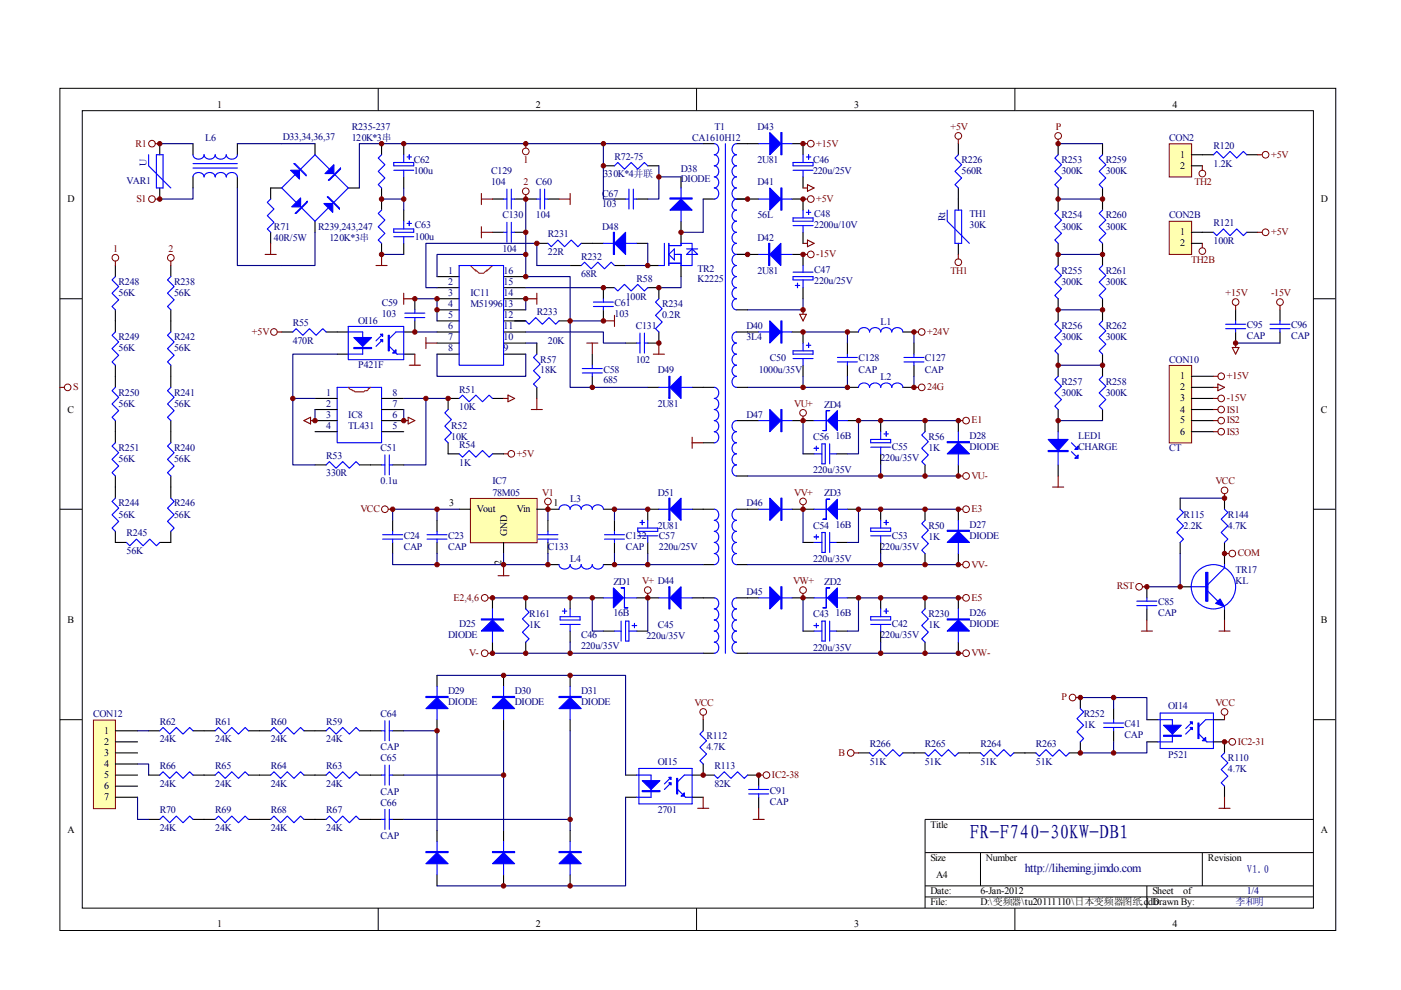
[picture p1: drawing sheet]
<svg xmlns="http://www.w3.org/2000/svg" width="297mm" height="210mm" viewBox="0 0 297 210" stroke-linecap="round" stroke-linejoin="round" font-family="sans-serif">
<defs><g id="words">
<text font-size="4.2" fill="#000080" x="205.6" y="177.8">FR-F740-30KW-DB1</text>
<text font-size="2.5" fill="#000080" x="217.3" y="184.8">http://liheming.jimdo.com</text>
<text font-size="2.3" fill="#000080" x="264.3" y="185.2">V1.0</text>
<g font-size="2.1">
<text x="46.1" y="22.9">1</text>
<text x="113.6" y="22.9">2</text>
<text x="181.1" y="22.9">3</text>
<text x="248.6" y="22.9">4</text>
<text x="250.2" y="33.5">1</text>
<text x="250.2" y="35.7">2</text>
<text x="14.3" y="42.8">D</text>
<text x="280.1" y="42.8">D</text>
<text x="250.2" y="49.9">1</text>
<text x="250.2" y="52.2">2</text>
<text x="250.2" y="80.4">1</text>
<text x="250.2" y="82.7">2</text>
<text x="14.3" y="87.5">C</text>
<text x="250.2" y="85.1">3</text>
<text x="250.2" y="87.5">4</text>
<text x="250.2" y="89.8">5</text>
<text x="280.1" y="87.5">C</text>
<text x="250.2" y="92.1">6</text>
<text x="95.2" y="107.4">3</text>
<text x="117.3" y="107.4">1</text>
<text x="101.1" y="108.6">Vout</text>
<text x="107.5" y="113.6" transform="rotate(-90 107.5 113.6)">GND</text>
<text x="109.6" y="108.6">Vin</text>
<text x="106.3" y="119.7" transform="rotate(-90 106.3 119.7)">2</text>
<text x="14.3" y="132.1">B</text>
<text x="280.1" y="132.1">B</text>
<text x="22.1" y="155.5">1</text>
<text x="22.1" y="157.9">2</text>
<text x="22.1" y="160.3">3</text>
<text x="22.1" y="162.6">4</text>
<text x="22.1" y="164.9">5</text>
<text x="22.1" y="167.3">6</text>
<text x="22.1" y="169.6">7</text>
<text x="14.3" y="176.7">A</text>
<text x="197.3" y="175.5">Title</text>
<text x="280.1" y="176.7">A</text>
<text x="197.3" y="182.6">Size</text>
<text x="209" y="182.6">Number</text>
<text x="256.1" y="182.6">Revision</text>
<text x="197.3" y="189.6">Date:</text>
<text x="197.3" y="192">File:</text>
<text x="198.5" y="186.1">A4</text>
<text x="207.9" y="189.6">6-Jan-2012</text>
<text x="207.9" y="192">D:\变频器\tu20111110\日本变频器图纸.ddb</text>
<text x="244.3" y="189.6">Sheet</text>
<text x="244.3" y="192">Drawn By:</text>
<text x="250.9" y="189.6">of</text>
<text x="46.1" y="196.6">1</text>
<text x="113.6" y="196.6">2</text>
<text x="181.1" y="196.6">3</text>
<text x="248.6" y="196.6">4</text>
</g>
<g font-size="2.1" fill="#000080">
<text x="43.5" y="29.9">L6</text>
<text x="59.9" y="29.6">D33,34,36,37</text>
<text x="74.6" y="27.5">R235-237</text>
<text x="74.6" y="29.9">120K*3串</text>
<text x="146.7" y="29.9">CA1610H12</text>
<text x="151.5" y="27.5">T1</text>
<text x="160.6" y="27.5">D43</text>
<text x="247.9" y="29.9">CON2</text>
<text x="31.1" y="35.2" transform="rotate(-90 31.1 35.2)">U</text>
<text x="87.7" y="34.6">C62</text>
<text x="130.3" y="33.9">R72-75</text>
<text x="160.6" y="34.6">2U81</text>
<text x="172.4" y="34.6">C46</text>
<text x="203.9" y="34.6">R226</text>
<text x="225" y="34.6">R253</text>
<text x="234.4" y="34.6">R259</text>
<text x="257.3" y="31.5">R120</text>
<text x="257.3" y="35.3">1.2K</text>
<text x="26.8" y="39">VAR1</text>
<text x="87.7" y="36.9">100u</text>
<text x="104.1" y="36.9">C129</text>
<text x="104.1" y="39.3">104</text>
<text x="113.6" y="39.3">C60</text>
<text x="127.7" y="41.7">C67</text>
<text x="127.9" y="37.4">330K*4并联</text>
<text x="144.4" y="36.5">D38</text>
<text x="144.4" y="38.6">DIODE</text>
<text x="160.6" y="39.3">D41</text>
<text x="172.4" y="36.9">220u/25V</text>
<text x="203.9" y="36.9">560R</text>
<text x="225" y="36.9">300K</text>
<text x="234.4" y="36.9">300K</text>
<text x="106.5" y="46.3">C130</text>
<text x="113.6" y="46.3">104</text>
<text x="127.7" y="44">103</text>
<text x="160.6" y="46.3">56L</text>
<text x="172.6" y="46.1">C48</text>
<text x="200.4" y="46.9" transform="rotate(-90 200.4 46.9)">Rt</text>
<text x="205.6" y="46.1">TH1</text>
<text x="225" y="46.3">R254</text>
<text x="234.4" y="46.3">R260</text>
<text x="247.9" y="46.3">CON2B</text>
<text x="58.1" y="48.7">R71</text>
<text x="58.1" y="51.1">40R/5W</text>
<text x="67.5" y="48.7">R239,243,247</text>
<text x="69.8" y="51.1">120K*3串</text>
<text x="88" y="48.4">C63</text>
<text x="88" y="50.8">100u</text>
<text x="106.5" y="53.4">104</text>
<text x="116.2" y="50.3">R231</text>
<text x="127.7" y="48.7">D48</text>
<text x="160.6" y="51.1">D42</text>
<text x="172.6" y="48.4">2200u/10V</text>
<text x="205.6" y="48.4">30K</text>
<text x="225" y="48.7">300K</text>
<text x="234.4" y="48.7">300K</text>
<text x="257.3" y="48">R121</text>
<text x="257.3" y="51.7">100R</text>
<text x="95" y="58.1">1</text>
<text x="106.8" y="58.1">16</text>
<text x="116.2" y="54.1">22R</text>
<text x="123.2" y="55">R232</text>
<text x="123.2" y="58.8">68R</text>
<text x="135" y="59.7">R58</text>
<text x="147.9" y="57.6">TR2</text>
<text x="147.9" y="59.7">K2225</text>
<text x="160.6" y="58.1">2U81</text>
<text x="172.6" y="57.8">C47</text>
<text x="225" y="58.1">R255</text>
<text x="234.4" y="58.1">R261</text>
<text x="25.1" y="60.5">R248</text>
<text x="25.1" y="62.8">56K</text>
<text x="36.9" y="60.5">R238</text>
<text x="36.9" y="62.8">56K</text>
<text x="80.9" y="64.9">C59</text>
<text x="95" y="60.5">2</text>
<text x="95" y="62.8">3</text>
<text x="95" y="65.1">4</text>
<text x="99.7" y="62.8">IC11</text>
<text x="99.7" y="65.1">M51996</text>
<text x="106.8" y="65.1">13</text>
<text x="106.8" y="62.8">14</text>
<text x="106.8" y="60.5">15</text>
<text x="130.3" y="64.9">C61</text>
<text x="132.7" y="63.5">100R</text>
<text x="140.4" y="65.1">R234</text>
<text x="172.6" y="60.2">220u/25V</text>
<text x="225" y="60.5">300K</text>
<text x="234.4" y="60.5">300K</text>
<text x="62.1" y="69.1">R55</text>
<text x="75.9" y="68.7">OI16</text>
<text x="80.9" y="67.2">103</text>
<text x="95" y="67.5">5</text>
<text x="95" y="69.8">6</text>
<text x="106.8" y="69.8">11</text>
<text x="106.8" y="67.5">12</text>
<text x="113.8" y="66.7">R233</text>
<text x="130.3" y="67.2">103</text>
<text x="134.8" y="69.8">C131</text>
<text x="140.4" y="67.5">0.2R</text>
<text x="158.2" y="69.8">D40</text>
<text x="186.7" y="68.8">L1</text>
<text x="225" y="69.8">R256</text>
<text x="234.4" y="69.8">R262</text>
<text x="264.3" y="69.6">C95</text>
<text x="264.3" y="71.9">CAP</text>
<text x="273.7" y="69.6">C96</text>
<text x="273.7" y="71.9">CAP</text>
<text x="25.1" y="72.2">R249</text>
<text x="25.1" y="74.5">56K</text>
<text x="36.9" y="72.2">R242</text>
<text x="36.9" y="74.5">56K</text>
<text x="62.1" y="72.9">470R</text>
<text x="95" y="72.2">7</text>
<text x="95" y="74.5">8</text>
<text x="106.8" y="74.5">9</text>
<text x="106.8" y="72.2">10</text>
<text x="114.6" y="76.9">R57</text>
<text x="116.2" y="72.9">20K</text>
<text x="134.8" y="76.9">102</text>
<text x="158.2" y="72.2">3L4</text>
<text x="163.2" y="76.6">C50</text>
<text x="182" y="76.6">C128</text>
<text x="196.1" y="76.6">C127</text>
<text x="225" y="72.2">300K</text>
<text x="234.4" y="72.2">300K</text>
<text x="247.9" y="76.9">CON10</text>
<text x="25.1" y="83.9">R250</text>
<text x="36.9" y="83.9">R241</text>
<text x="69.2" y="83.9">1</text>
<text x="75.9" y="78.1">P421F</text>
<text x="83.2" y="83.9">8</text>
<text x="97.4" y="83.2">R51</text>
<text x="114.6" y="79.2">18K</text>
<text x="127.9" y="79">C58</text>
<text x="127.9" y="81.3">685</text>
<text x="139.4" y="79.2">D49</text>
<text x="160.9" y="79">1000u/35V</text>
<text x="182" y="79">CAP</text>
<text x="186.7" y="80.6">L2</text>
<text x="196.1" y="79">CAP</text>
<text x="225" y="81.5">R257</text>
<text x="225" y="83.9">300K</text>
<text x="234.4" y="81.5">R258</text>
<text x="234.4" y="83.9">300K</text>
<text x="25.1" y="86.3">56K</text>
<text x="36.9" y="86.3">56K</text>
<text x="69.2" y="86.3">2</text>
<text x="69.2" y="88.6">3</text>
<text x="73.8" y="88.6">IC8</text>
<text x="83.2" y="88.6">6</text>
<text x="83.2" y="86.3">7</text>
<text x="97.4" y="87">10K</text>
<text x="139.4" y="86.3">2U81</text>
<text x="158.2" y="88.6">D47</text>
<text x="174.8" y="86.5">ZD4</text>
<text x="25.1" y="95.7">R251</text>
<text x="36.9" y="95.7">R240</text>
<text x="69.2" y="90.9">4</text>
<text x="73.8" y="90.9">TL431</text>
<text x="80.7" y="95.7">C51</text>
<text x="83.2" y="90.9">5</text>
<text x="95.7" y="90.9">R52</text>
<text x="95.7" y="93.3">10K</text>
<text x="97.4" y="94.9">R54</text>
<text x="172.4" y="93.3">C56</text>
<text x="177.1" y="93.1">16B</text>
<text x="189.1" y="95.4">C55</text>
<text x="196.8" y="93.3">R56</text>
<text x="196.8" y="95.7">1K</text>
<text x="205.6" y="93.1">D28</text>
<text x="205.6" y="95.4">DIODE</text>
<text x="228.6" y="93.1">LED1</text>
<text x="228.6" y="95.4">CHARGE</text>
<text x="247.9" y="95.7">CT</text>
<text x="25.1" y="98">56K</text>
<text x="36.9" y="98">56K</text>
<text x="69.2" y="97.3">R53</text>
<text x="69.2" y="101">330R</text>
<text x="97.4" y="98.7">1K</text>
<text x="172.4" y="100.3">220u/35V</text>
<text x="186.7" y="97.8">220u/35V</text>
<text x="25.1" y="107.4">R244</text>
<text x="36.9" y="107.4">R246</text>
<text x="80.7" y="102.7">0.1u</text>
<text x="104.4" y="102.7">IC7</text>
<text x="104.4" y="105.1">78M05</text>
<text x="120.9" y="106.4">L3</text>
<text x="139.4" y="105.1">D51</text>
<text x="158.2" y="107.4">D46</text>
<text x="174.8" y="105.3">ZD3</text>
<text x="25.1" y="109.7">56K</text>
<text x="26.8" y="113.7">R245</text>
<text x="36.9" y="109.7">56K</text>
<text x="139.4" y="112.1">2U81</text>
<text x="172.4" y="112.1">C54</text>
<text x="177.1" y="111.9">16B</text>
<text x="196.8" y="112.1">R50</text>
<text x="205.6" y="111.9">D27</text>
<text x="251" y="109.7">R115</text>
<text x="251" y="112.1">2.2K</text>
<text x="260.3" y="109.7">R144</text>
<text x="260.3" y="112.1">4.7K</text>
<text x="26.8" y="117.5">56K</text>
<text x="85.6" y="114.2">C24</text>
<text x="85.6" y="116.6">CAP</text>
<text x="95" y="114.2">C23</text>
<text x="95" y="116.6">CAP</text>
<text x="116.2" y="116.6">C133</text>
<text x="120.9" y="119.1">L4</text>
<text x="132.7" y="114.2">C132</text>
<text x="132.7" y="116.6">CAP</text>
<text x="139.7" y="114.2">C57</text>
<text x="139.7" y="116.6">220u/25V</text>
<text x="172.4" y="119.1">220u/35V</text>
<text x="186.7" y="116.6">220u/35V</text>
<text x="189.1" y="114.2">C53</text>
<text x="196.8" y="114.5">1K</text>
<text x="205.6" y="114.2">DIODE</text>
<text x="130" y="124.1">ZD1</text>
<text x="174.8" y="124.1">ZD2</text>
<text x="262" y="121.5">TR17</text>
<text x="262" y="123.9">KL</text>
<text x="112.2" y="130.9">R161</text>
<text x="130" y="130.7">16B</text>
<text x="158.2" y="126.2">D45</text>
<text x="172.4" y="130.9">C43</text>
<text x="177.1" y="130.7">16B</text>
<text x="196.8" y="130.9">R230</text>
<text x="205.6" y="130.7">D26</text>
<text x="245.5" y="128.3">C85</text>
<text x="245.5" y="130.7">CAP</text>
<text x="95" y="135.3">DIODE</text>
<text x="97.4" y="133">D25</text>
<text x="112.2" y="133.2">1K</text>
<text x="123.2" y="135.3">C46</text>
<text x="123.2" y="137.7">220u/35V</text>
<text x="137.1" y="135.6">220u/35V</text>
<text x="139.4" y="133.2">C45</text>
<text x="172.4" y="137.9">220u/35V</text>
<text x="186.7" y="135.3">220u/35V</text>
<text x="189.1" y="133">C42</text>
<text x="196.8" y="133.2">1K</text>
<text x="205.6" y="133">DIODE</text>
<text x="95" y="147.1">D29</text>
<text x="95" y="149.5">DIODE</text>
<text x="109.1" y="147.1">D30</text>
<text x="109.1" y="149.5">DIODE</text>
<text x="123.2" y="147.1">D31</text>
<text x="123.2" y="149.5">DIODE</text>
<text x="19.7" y="152">CON12</text>
<text x="33.9" y="153.7">R62</text>
<text x="45.6" y="153.7">R61</text>
<text x="57.4" y="153.7">R60</text>
<text x="69.2" y="153.7">R59</text>
<text x="80.7" y="152">C64</text>
<text x="229.8" y="152">R252</text>
<text x="229.8" y="154.4">1K</text>
<text x="238.4" y="154.1">C41</text>
<text x="247.6" y="150.4">OI14</text>
<text x="33.9" y="157.4">24K</text>
<text x="45.6" y="157.4">24K</text>
<text x="57.4" y="157.4">24K</text>
<text x="69.2" y="157.4">24K</text>
<text x="80.7" y="159.1">CAP</text>
<text x="80.7" y="161.4">C65</text>
<text x="149.8" y="156.7">R112</text>
<text x="149.8" y="159.1">4.7K</text>
<text x="184.4" y="158.3">R266</text>
<text x="196.1" y="158.3">R265</text>
<text x="207.9" y="158.3">R264</text>
<text x="219.6" y="158.3">R263</text>
<text x="238.4" y="156.5">CAP</text>
<text x="247.6" y="160.7">P521</text>
<text x="260.3" y="161.4">R110</text>
<text x="33.9" y="163.1">R66</text>
<text x="33.9" y="166.8">24K</text>
<text x="45.6" y="163.1">R65</text>
<text x="45.6" y="166.8">24K</text>
<text x="57.4" y="163.1">R64</text>
<text x="57.4" y="166.8">24K</text>
<text x="69.2" y="163.1">R63</text>
<text x="69.2" y="166.8">24K</text>
<text x="139.4" y="162.2">OI15</text>
<text x="151.5" y="163.1">R113</text>
<text x="151.5" y="166.8">82K</text>
<text x="184.4" y="162.2">51K</text>
<text x="196.1" y="162.2">51K</text>
<text x="207.9" y="162.2">51K</text>
<text x="219.6" y="162.2">51K</text>
<text x="260.3" y="163.8">4.7K</text>
<text x="33.9" y="172.5">R70</text>
<text x="45.6" y="172.5">R69</text>
<text x="57.4" y="172.5">R68</text>
<text x="69.2" y="172.5">R67</text>
<text x="80.7" y="168.5">CAP</text>
<text x="80.7" y="170.8">C66</text>
<text x="139.4" y="172.5">2701</text>
<text x="163.2" y="168.2">C91</text>
<text x="163.2" y="170.6">CAP</text>
<text x="33.9" y="176.2">24K</text>
<text x="45.6" y="176.2">24K</text>
<text x="57.4" y="176.2">24K</text>
<text x="69.2" y="176.2">24K</text>
<text x="80.7" y="177.9">CAP</text>
<text x="262" y="192">李和明</text>
<text x="264.3" y="189.6">1/4</text>
</g>
<g font-size="2.1" fill="#800000">
<text x="201.5" y="27.5">+5V</text>
<text x="223.9" y="27.5">P</text>
<text x="28.7" y="31.1">R1</text>
<text x="111" y="34.6">1</text>
<text x="173.1" y="31.1">+15V</text>
<text x="269.5" y="33.5">+5V</text>
<text x="111" y="39.3">2</text>
<text x="253.2" y="39.3">TH2</text>
<text x="29" y="42.8">S1</text>
<text x="173.1" y="42.8">+5V</text>
<text x="24" y="53.4">1</text>
<text x="35.7" y="53.4">2</text>
<text x="269.5" y="49.9">+5V</text>
<text x="173.1" y="54.5">-15V</text>
<text x="201.5" y="58.1">TH1</text>
<text x="252.6" y="55.7">TH2B</text>
<text x="259.8" y="62.8">+15V</text>
<text x="269.5" y="62.8">-15V</text>
<text x="53.4" y="71">+5V</text>
<text x="196.6" y="71">+24V</text>
<text x="15.5" y="82.7">S</text>
<text x="196.6" y="82.7">24G</text>
<text x="260.1" y="80.4">+15V</text>
<text x="168.4" y="86.3">VU+</text>
<text x="206" y="89.8">E1</text>
<text x="260.1" y="87.5">IS1</text>
<text x="260.1" y="89.8">IS2</text>
<text x="260.1" y="85.1">-15V</text>
<text x="260.1" y="92.1">IS3</text>
<text x="109.6" y="96.9">+5V</text>
<text x="206" y="101.5">VU-</text>
<text x="115" y="105.1">V1</text>
<text x="168.4" y="105.1">VV+</text>
<text x="257.7" y="102.7">VCC</text>
<text x="76.5" y="108.6">VCC</text>
<text x="206" y="108.6">E3</text>
<text x="262.5" y="118">COM</text>
<text x="136.1" y="123.9">V+ D44</text>
<text x="168.1" y="123.9">VW+</text>
<text x="206" y="120.3">VV-</text>
<text x="236.8" y="125">RST</text>
<text x="96.2" y="127.4">E2,4,6</text>
<text x="206" y="127.4">E5</text>
<text x="99.5" y="139.1">V-</text>
<text x="206" y="139.1">VW-</text>
<text x="147.2" y="149.7">VCC</text>
<text x="225" y="148.5">P</text>
<text x="257.7" y="149.7">VCC</text>
<text x="177.8" y="160.3">B</text>
<text x="262.5" y="157.9">IC2-31</text>
<text x="163.7" y="164.9">IC2-38</text>
</g>
</g></defs>
<g fill="none" stroke="#000" stroke-width=".21">
<path d="M12.7 18.7h270.5v178.6h-270.5zM80.2 18.7v4.7M147.7 18.7v4.7M215.2 18.7v4.7M17.4 23.5h261.1v169h-261.1zM12.7 63.3h4.7M278.4 63.3h4.7M12.7 108h4.7M278.4 108h4.7M12.7 152.6h4.7M278.4 152.6h4.7M278.4 173.7h-82.3v18.8"/>
<path d="M80.2 192.5v4.7M147.7 192.5v4.7M196.1 180.8h82.3M196.1 187.8h82.3M196.1 190.2h82.3M207.9 180.8v7M215.2 192.5v4.7M243.2 187.8v4.7M254.9 180.8v7"/>
</g>
<g fill="none" stroke="#000" stroke-width=".23">
<path d="M59.7 39.9h-2.3v2.3M66.8 30.5v2.3M73.8 39.9h2.4M80.9 30.5v2.3M80.9 39.9v4.7M85.6 30.5v2.3M85.6 37.5v2.4M127.9 35.2h2.4M137.3 35.2h2.4M144.4 37.5v2.4M158.5 30.5h2.4M167.9 30.5h2.4v2.3"/>
<path d="M170.3 37.5v2.4M57.4 49.3v2.3M66.8 46.9v2.4M80.9 51.6v2.3M85.6 44.6v2.3M85.6 51.6v2.3M92.7 58.6h4.7M104.4 42.2h2.4M104.4 49.3h2.4M106.8 58.6h4.7M109.1 42.2h4.7M109.1 49.3h2.4"/>
<path d="M116.2 42.2h2.3M120.9 56.3h2.3M130.3 56.3h2.3M130.3 42.2h2.3M135 42.2h2.3M137.3 56.3h2.4M144.4 46.9v4.7M144.4 56.3v2.3M158.5 42.2h2.4M158.5 53.9h2.4M167.9 42.2h2.4v2.4M167.9 53.9h2.4v2.4"/>
<path d="M170.3 49.3v2.3M59.7 70.4h2.4M69.1 70.4h4.7M71.5 75.1h2.3M85.6 75.1h2.4M88 68v2.4h-2.4M88 63.3v2.4M92.7 61h4.7M92.7 63.3h4.7M92.7 65.7h4.7M92.7 68h4.7M92.7 70.4h4.7"/>
<path d="M92.7 72.7h4.7M92.7 75.1h4.7M106.8 61h4.7M106.8 63.3h4.7M106.8 65.7h4.7M106.8 68h4.7M106.8 70.4h4.7M106.8 72.7h4.7M106.8 75.1h4.7M113.8 72.7v2.4M118.5 68h2.4M125.6 75.1v2.3"/>
<path d="M125.6 79.8v2.3M127.9 65.7v2.3M130.3 61h-2.4v2.3M132.6 72.7h2.4M137.3 61h2.4v2.3M139.7 70.4v2.3h-2.4M158.5 70.4h2.4M167.9 70.4h2.4v2.3M170.3 61v2.3M170.3 77.4v2.4M66.8 84.5h4.7M66.8 86.8h4.7"/>
<path d="M66.8 89.2h4.7M66.8 91.5h4.7M66.8 98.6h2.3M76.2 98.6h4.7M80.9 84.5h4.7M80.9 86.8h4.7M80.9 89.2h4.7M80.9 91.5h4.7M83.2 98.6h2.4M95 93.9v2.3M97.4 84.5h-2.4v2.3M104.4 84.5h2.4"/>
<path d="M113.8 82.1v2.4M137.3 82.1h2.4M146.7 82.1h2.4M158.5 89.2h2.4M167.9 89.2h2.4M137.3 108h2.4M146.7 108h4.7M149.1 119.7h2.3"/>
</g>
<path d="M99.7 56.3l1 .9h.2a1.16 1.16 0 0 0 1.9 .5l.4-.2v-.3h.3l.9-.9M73.8 82.1a2.74 2.74 0 0 0 2.4 1h.9l.3-.3h.4l.3-.4h.2l.2-.3" fill="none" stroke="#f00" stroke-width=".23"/>
<g fill="none" stroke="#00f" stroke-width=".23">
<path d="M62.3 34.7h.3l2.3 2.3v.3zM62.6 37l-2.9 2.9 3.1 3M63.7 35.9l3.1-3.1 3 3.1M71 37l2.8 2.9-3 3M72.2 35.6v.3l-2.4 2.3h-.2zM80.9 32.8l-.7 .7 1.4 1.4-1.4 1.4 1.4 1.4-1.4 1.5 .7 .7M83.5 34.5h4.2v.7h-4.2zM83.5 36.1h4.2M85.6 32.8v1.7M85.6 36.1v1.4M86.3 33.3h.9M86.8 32.8v.9"/>
<path d="M130.3 35.2l.7-.7 1.4 1.4 1.4-1.4 1.4 1.4 1.4-1.4 .7 .7M144.4 39.9v7M160.9 30.5h7M168.1 36.1h4.3M168.1 34.5h4.3v.7h-4.3zM170.3 32.8v1.7M170.3 36.1v1.4M171 33.3h.9M171.4 32.8v.9M57.4 42.2l-.7 .7 1.4 1.4-1.4 1.4 1.4 1.4-1.4 1.4 .7 .8M62.6 45.3l2.5-2.6v.2l-2.3 2.4zM64 44.1l2.8 2.8 2.8-2.8"/>
<path d="M69.4 41.7h.2l2.4 2.4v.2zM80.9 44.6l-.7 .7 1.4 1.4-1.4 1.4 1.4 1.4-1.4 1.4 .7 .7M83.5 48.5h4.2v.8h-4.2zM83.5 50.2h4.2M85.6 46.9v1.6M85.6 50.2v1.4M86.3 47.4h.9M86.8 46.9v.9M97.4 56.3h9.4v21.1h-9.4zM106.8 42.2h.7M106.8 49.3h.7M107.5 40.1v4.2"/>
<path d="M107.5 47.1v4.3M108.4 42.2h.7M108.4 49.3h.7M108.4 40.1v4.2M108.4 47.1v4.3M113.8 42.2h.7M114.5 40.1v4.2M115.5 42.2h.7M115.5 40.1v4.2M123.2 56.3l.7-.7 1.4 1.4 1.5-1.4 1.4 1.4 1.4-1.4 .7 .7M132.6 42.2h.7M133.3 40.1v4.2"/>
<path d="M134.3 42.2h.7M134.3 40.1v4.2M140.9 51.6v4.7h-1.2M141.8 52.1h2.6v-.5h2.3v4.7h-2.3v-2.4h-1.4M141.8 51.6v4.7M141.8 55.8h2.6M143 52.8v2.3l-1.2-1.2zM145.6 52.8h2.3M146.7 52.8l1.2 1.1h-2.3zM160.9 53.9h7M160.9 42.2h7M168.1 46.2h4.3v.7h-4.3z"/>
<path d="M168.1 58.6h4.3v.7h-4.3zM168.1 47.8h4.3M168.1 57.7h4.3M170.3 44.6v1.6M170.3 47.8v1.5M170.3 56.3v1.4M170.3 59.3v1.7M171 45h.9M171.4 44.6v.9M62.1 70.4l.7-.7 1.4 1.4 1.4-1.4 1.4 1.4 1.4-1.4 .7 .7M73.8 69.2h11.8v7.1h-11.8zM73.8 70.4h3.1v4.7h-3.1"/>
<path d="M81.1 72l-1.4 1.4M81.1 70.9l-1.4 1.4M82.5 73.4l1.7 1.7h1.4M85.6 70.4h-1.6l-1.5 1.4M85.8 67.3h4.3M85.8 66.4h4.3M88 65.7v.7M88 67.3v.7M111.5 68l.7 .7 1.4-1.4 1.4 1.4 1.4-1.4 1.4 1.4 .7-.7M113.8 75.1l-.7 .7 1.4 1.4-1.4 1.4 1.4 1.4-1.4 1.4 .7 .7M123.5 78.1h4.2M123.5 79.1h4.2"/>
<path d="M125.6 77.4v.7M125.6 79.1v.7M125.8 65h4.2M125.8 64h4.2M127.9 63.3v.7M127.9 65v.7M130.3 61l.7 .7 1.4-1.4 1.4 1.4 1.4-1.4 1.4 1.4 .7-.7M135 72.7h.7M135.7 70.6v4.3M136.6 72.7h.7M136.6 70.6v4.3M139.7 63.3l-.7 .7 1.4 1.5-1.4 1.4 1.4 1.4-1.4 1.4 .7 .7"/>
<path d="M160.9 70.4h7M168.1 74.4h4.3v.7h-4.3zM168.1 76h4.3M168.6 60.5h1M169.1 60.1v.9M170.3 72.7v1.7M170.3 76v1.4M171 73.2h.9M171.4 72.7v1M69.1 98.6l.7-.7 1.5 1.4 1.4-1.4 1.4 1.4 1.4-1.4 .7 .7M71.5 82.1h9.4v11.8h-9.4zM80.9 98.6h.7"/>
<path d="M81.6 96.5v4.2M82.5 98.6h.7M82.5 96.5v4.2M95 86.8l-.7 .7 1.4 1.4-1.4 1.5 1.4 1.4-1.4 1.4 .7 .7M97.4 84.5l.7-.7 1.4 1.4 1.4-1.4 1.4 1.4 1.4-1.4 .7 .7M139.7 82.1h7M160.9 89.2h7M139.7 108h7M151.4 108a1.21 1.21 0 0 1 1 1.1 1.21 1.21 0 0 1-1 1.2 1.2 1.2 0 0 1 1 1.2 1.2 1.2 0 0 1-1 1.2 1.2 1.2 0 0 1 1 1.1 1.2 1.2 0 0 1-1 1.2 1.2 1.2 0 0 1 1 1.2 1.2 1.2 0 0 1-1 1.2 1.2 1.2 0 0 1 1 1.1 1.2 1.2 0 0 1-1 1.2"/>
</g>
<g fill="none" stroke="#000080" stroke-width=".23">
<path d="M59.7 30.5h7.1M85.6 39.9v4.7M127.9 30.5v11.7h2.4M139.7 35.2v7h-2.4M139.7 37.5h4.7M149.1 30.5h-72.9v9.4M66.8 49.3v7h-7.1M80.9 42.2h4.7M80.9 53.9h4.7M92.7 58.6v-4.7h18.8v4.7h9.4v23.5h16.4M111.5 42.2v11.7M144.4 49.3h4.7"/>
<path d="M71.5 75.1h-9.4v9.4h4.7M88 63.3h4.7v4.7M88 70.4h4.7M92.7 75.1v4.7h18.8v-4.7M111.5 70.4h16.4v2.3h4.7M111.5 63.3v2.4M111.5 61h16.4M111.5 72.7h2.3M120.9 68h7M170.3 63.3v2.4h-11.8M62.1 84.5v14.1h4.7M85.6 84.5h4.7v14.1h-4.7"/>
<path d="M90.3 84.5h4.7"/>
</g>
<g fill="#00f" stroke="#00f" stroke-width=".23">
<path d="M75 71.6h3.8l-1.9 1.8z"/>
<path d="M80.7 70.9h.4v.4z"/>
<path d="M80.7 72h.4v.5z"/>
<path d="M84 74.1v.8h-.8z"/>
<path d="M142 44.6l2.4-2.4 2.3 2.4z"/>
<path d="M61.6 36.1h1.9v1.9z"/>
<path d="M68.9 36.8l1.9-1.9v1.9z"/>
<path d="M68.7 43.1h1.8v1.9z"/>
<path d="M61.8 43.9l1.9-1.9v1.9z"/>
<path d="M142 82.1l2.4-2.3v4.7z"/>
<path d="M163.2 28.1l2.4 2.4-2.4 2.3z"/>
<path d="M163.2 39.9l2.4 2.3-2.4 2.4z"/>
<path d="M163.2 53.9l2.4-2.3v4.7z"/>
<path d="M163.2 68l2.4 2.4-2.4 2.3z"/>
<path d="M163.2 86.8l2.4 2.4-2.4 2.3z"/>
<path d="M142 108l2.4-2.4v4.7z"/>
<path d="M75 73.7h3.8v.2h-3.8z" fill-rule="evenodd"/>
<path d="M82.3 71.1h.2v3.3h-.2z" fill-rule="evenodd"/>
<path d="M142 42h4.7v.2h-4.7z" fill-rule="evenodd"/>
<path d="M141.8 79.8h.2v4.7h-.2z" fill-rule="evenodd"/>
<path d="M165.6 28.1h.2v4.7h-.2z" fill-rule="evenodd"/>
<path d="M165.6 39.9h.2v4.7h-.2z" fill-rule="evenodd"/>
<path d="M163 51.6h.2v4.7h-.2z" fill-rule="evenodd"/>
<path d="M165.6 68h.2v4.7h-.2z" fill-rule="evenodd"/>
<path d="M165.6 86.8h.2v4.7h-.2z" fill-rule="evenodd"/>
<path d="M141.8 105.6h.2v4.7h-.2z" fill-rule="evenodd"/>
</g>
<g fill="none" stroke="#800000" stroke-width=".23">
<path d="M170.3 39.9h.9M170.3 30.5h.9M171.2 39.2l1.4 .7-1.4 .7zM56.2 53.9h2.4M57.4 51.6v2.3M79.7 56.3h2.4M80.9 53.9v2.4M102.1 41v2.4M102.1 48.1v2.3M102.1 42.2h2.3M102.1 49.3h2.3M118.5 42.2h2.4"/>
<path d="M120.9 41v2.4M170.3 53.9h.9M170.3 42.2h.9M170.3 51.6h.9M171.2 50.9l1.4 .7-1.4 .7zM58.8 70.4h.9M85.6 63.3h2.4M85.6 62.2v2.3M86.8 77.4h2.3M88 75.1v2.3M90.3 71.6v2.3M90.3 72.7h2.4"/>
<path d="M111.5 63.3h2.3M113.8 62.2v2.3M124.4 72.7h2.4M125.6 72.7v2.4M127.9 68h2.4M130.3 66.9v2.3M138.5 75.1h2.4M139.7 72.7v2.4M169.6 66.6h1.4l-.7 1.4zM170.3 65.7v.9M85.6 89.2h.9M86.5 88.5l1.5 .7-1.5 .7z"/>
<path d="M106.8 96.2h.9M106.8 84.5h.9M107.7 83.8l1.4 .7-1.4 .7zM112.6 86.8h2.4M113.8 84.5v2.3M146.7 92.7v2.4M146.7 93.9h2.4"/>
</g>
<g fill="none" stroke="#800000" stroke-width=".21">
<circle cx="171.9" cy="30.5" r=".7"/>
<circle cx="171.9" cy="53.9" r=".7"/>
<circle cx="171.9" cy="42.2" r=".7"/>
<circle cx="58.1" cy="70.4" r=".7"/>
<circle cx="108.4" cy="96.2" r=".71"/>
</g>
<path d="M99.8 105.8h14.1v9.3h-14.1z" fill="#ffffb0"/>
<g fill="none" stroke="#800000" stroke-width=".21">
<path d="M99.7 105.7h14.2v9.4h-14.2z"/>
<circle cx="195.4" cy="70.4" r=".7"/>
<circle cx="14.3" cy="82.1" r=".71"/>
<circle cx="170.3" cy="87.5" r=".7"/>
<circle cx="195.4" cy="82.1" r=".71"/>
<circle cx="204.8" cy="89.2" r=".71"/>
<circle cx="81.6" cy="108" r=".7"/>
<circle cx="170.3" cy="106.3" r=".7"/>
<circle cx="204.8" cy="100.9" r=".71"/>
<circle cx="204.8" cy="119.7" r=".71"/>
<circle cx="204.8" cy="108" r=".71"/>
<circle cx="102.8" cy="126.8" r=".71"/>
<circle cx="102.8" cy="138.5" r=".71"/>
<circle cx="137.3" cy="125.1" r=".71"/>
<circle cx="170.3" cy="125.1" r=".7"/>
<circle cx="204.8" cy="126.8" r=".71"/>
<circle cx="204.8" cy="138.5" r=".71"/>
<circle cx="149.1" cy="150.9" r=".71"/>
</g>
<g fill="none" stroke="#000" stroke-width=".23">
<path d="M33.9 30.5v2.3M33.9 39.9v2.3M40.9 30.5v2.3M40.9 37.5v2.4M50.3 30.5v2.3M50.3 37.5v2.4M149.1 30.5h2.3M156.2 30.5h2.3M113.8 51.6h2.4M123.2 51.6h4.7M135 51.6h2.3M149.1 42.2h2.3"/>
<path d="M156.2 42.2h2.3M156.2 53.9h2.3M156.2 65.7h2.3M156.2 70.4h2.3M179.7 70.4h2.3M179.7 72.7v2.4M179.7 77.4v2.4M191.4 70.4h2.4M193.8 72.7v2.4M193.8 77.4v2.4M95 96.2h2.4M104.4 96.2h2.4"/>
<path d="M149.1 82.1h2.3M149.1 93.9h2.3M156.2 89.2h2.3M156.2 82.1h2.3M170.3 89.2h2.3M170.3 96.2h2.3M177.3 96.2h2.4M179.7 89.2h2.3M179.7 82.1h2.3M186.7 89.2v2.3M186.7 96.2v2.4M191.4 82.1h2.4"/>
<path d="M196.1 89.2v2.3M196.1 98.6v2.3M203.2 89.2v2.3M203.2 98.6v2.3M83.2 110.3v2.4M83.2 115v2.4M92.7 110.3v2.4M92.7 115v2.4M97.4 108h2.3M106.8 115v2.4M113.8 108h4.7M116.2 110.3v2.4"/>
<path d="M116.2 115v2.4M116.2 119.7h2.3M127.9 108h2.4M127.9 119.7h2.4M130.3 110.3v2.4M130.3 115v2.4M137.3 108v2.3M137.3 115v2.4M156.2 108h4.7M156.2 100.9h2.3M156.2 119.7h2.3M167.9 108h4.7"/>
<path d="M170.3 115h2.3M177.3 115h2.4M179.7 108h2.3M186.7 108v2.3M186.7 115v2.4M196.1 108v2.3M196.1 117.4v2.3M203.2 108v2.3M203.2 117.4v2.3M104.4 126.8v2.3M104.4 136.2v2.3M111.5 126.8v2.3"/>
<path d="M111.5 136.2v2.3M120.9 126.8v2.3M120.9 133.8v2.4M125.6 126.8h2.3M127.9 133.8h2.4M135 126.8h4.7M135 133.8h2.3M146.7 126.8h4.7M149.1 138.5h2.3M156.2 126.8h4.7M156.2 138.5h2.3M167.9 126.8h4.7"/>
<path d="M170.3 133.8h2.3M177.3 133.8h2.4M179.7 126.8h2.3M186.7 126.8v2.3M186.7 133.8v2.4M196.1 126.8v2.3M196.1 136.2v2.3M203.2 126.8v2.3M203.2 136.2v2.3M31.5 154.9h2.4M40.9 154.9h4.7M52.7 154.9h4.7"/>
<path d="M64.4 154.9h4.7M76.2 154.9h4.7M83.2 154.9h2.4M92.7 143.2v2.3M92.7 152.6v2.3M106.8 143.2v2.3M106.8 152.6v2.3M120.9 143.2v2.3M120.9 152.6v2.3M149.1 152.6v2.3M31.5 164.3h2.4M31.5 173.7h2.4"/>
<path d="M40.9 164.3h4.7M40.9 173.7h4.7M52.7 164.3h4.7M52.7 173.7h4.7M64.4 164.3h4.7M64.4 173.7h4.7M76.2 164.3h4.7M76.2 173.7h4.7M83.2 164.3h2.4M83.2 173.7h2.4M92.7 176.1v2.3M106.8 176.1v2.3"/>
<path d="M120.9 176.1v2.3M132.6 164.3h2.4M132.6 169h2.4M146.7 169h2.4M149.1 162v2.3h-2.4M92.7 185.5v2.3M106.8 185.5v2.3M120.9 185.5v2.3"/>
</g>
<g fill="none" stroke="#00f" stroke-width=".23">
<path d="M31.5 32.8v2.4l4.7 4.7M33.2 32.8h1.4v7.1h-1.4zM40.9 37.5a1.21 1.21 0 0 1 1.2-.9 1.21 1.21 0 0 1 1.2 .9 1.21 1.21 0 0 1 1.1-.9 1.21 1.21 0 0 1 1.2 .9 1.2 1.2 0 0 1 1.2-.9 1.2 1.2 0 0 1 1.2 .9 1.21 1.21 0 0 1 1.1-.9 1.21 1.21 0 0 1 1.2 .9M40.9 32.8a1.21 1.21 0 0 0 1.2 .9 1.21 1.21 0 0 0 1.2-.9 1.21 1.21 0 0 0 1.1 1 1.21 1.21 0 0 0 1.2-1 1.21 1.21 0 0 0 1.2 .9 1.21 1.21 0 0 0 1.2-.9 1.21 1.21 0 0 0 1.1 .9 1.21 1.21 0 0 0 1.2-.9M40.9 34.7h9.4M40.9 35.6h9.4M151.4 30.5a1.21 1.21 0 0 1 1 1.1 1.21 1.21 0 0 1-1 1.2 1.2 1.2 0 0 1 1 1.2 1.2 1.2 0 0 1-1 1.2 1.2 1.2 0 0 1 1 1.1 1.2 1.2 0 0 1-1 1.2 1.2 1.2 0 0 1 1 1.2 1.2 1.2 0 0 1-1 1.2 1.2 1.2 0 0 1 1 1.1 1.2 1.2 0 0 1-1 1.2M153.8 30.5v108M156.2 30.5a1.21 1.21 0 0 0-1 1.1 1.21 1.21 0 0 0 1 1.2 1.2 1.2 0 0 0-1 1.2 1.2 1.2 0 0 0 1 1.2 1.2 1.2 0 0 0-1 1.1 1.2 1.2 0 0 0 1 1.2 1.2 1.2 0 0 0-1 1.2 1.2 1.2 0 0 0 1 1.2 1.2 1.2 0 0 0-1 1.1 1.2 1.2 0 0 0 1 1.2 1.2 1.2 0 0 0-1 1.2 1.2 1.2 0 0 0 1 1.2 1.2 1.2 0 0 0-1 1.1 1.2 1.2 0 0 0 1 1.2 1.21 1.21 0 0 0-1 1.2 1.21 1.21 0 0 0 1 1.2 1.2 1.2 0 0 0-1 1.1 1.2 1.2 0 0 0 1 1.2 1.2 1.2 0 0 0-1 1.2 1.2 1.2 0 0 0 1 1.1 1.2 1.2 0 0 0-1 1.2 1.2 1.2 0 0 0 1 1.2 1.2 1.2 0 0 0-1 1.2 1.2 1.2 0 0 0 1 1.1 1.2 1.2 0 0 0-1 1.2 1.2 1.2 0 0 0 1 1.2 1.2 1.2 0 0 0-1 1.2 1.2 1.2 0 0 0 1 1.1 1.2 1.2 0 0 0-1 1.2 1.2 1.2 0 0 0 1 1.2M116.2 51.6l.7 .7 1.4-1.4 1.4 1.4 1.4-1.4 1.4 1.4 .7-.7M127.9 51.6h7.1M156.2 70.4a1.2 1.2 0 0 0-1 1.2 1.2 1.2 0 0 0 1 1.1 1.2 1.2 0 0 0-1 1.2 1.2 1.2 0 0 0 1 1.2 1.2 1.2 0 0 0-1 1.2 1.2 1.2 0 0 0 1 1.1 1.21 1.21 0 0 0-1 1.2 1.21 1.21 0 0 0 1 1.2 1.2 1.2 0 0 0-1 1.2 1.2 1.2 0 0 0 1 1.1"/>
<path d="M177.6 75.8h4.2M177.6 76.7h4.2M179.7 75.1v.7M179.7 76.7v.7M182 70.4a1.21 1.21 0 0 1 1.2-.9 1.21 1.21 0 0 1 1.2 .9 1.21 1.21 0 0 1 1.1-.9 1.21 1.21 0 0 1 1.2 .9 1.2 1.2 0 0 1 1.2-.9 1.2 1.2 0 0 1 1.2 .9 1.21 1.21 0 0 1 1.2-.9 1.21 1.21 0 0 1 1.1 .9M191.7 75.8h4.2M191.7 76.7h4.2M193.8 75.1v.7M193.8 76.7v.7M97.4 96.2l.7 .7 1.4-1.4 1.4 1.4 1.4-1.4 1.4 1.4 .7-.7M151.4 82.1a1.2 1.2 0 0 1 1 1.2 1.2 1.2 0 0 1-1 1.2 1.2 1.2 0 0 1 1 1.2 1.2 1.2 0 0 1-1 1.1 1.2 1.2 0 0 1 1 1.2 1.2 1.2 0 0 1-1 1.2 1.2 1.2 0 0 1 1 1.2 1.2 1.2 0 0 1-1 1.1 1.2 1.2 0 0 1 1 1.2 1.2 1.2 0 0 1-1 1.2M156.2 96.2a1.2 1.2 0 0 0-1 1.2 1.2 1.2 0 0 0 1 1.2 1.2 1.2 0 0 0-1 1.1 1.2 1.2 0 0 0 1 1.2"/>
<path d="M156.2 89.2a1.2 1.2 0 0 0-1 1.2 1.2 1.2 0 0 0 1 1.1 1.2 1.2 0 0 0-1 1.2 1.2 1.2 0 0 0 1 1.2 1.2 1.2 0 0 0-1 1.2 1.2 1.2 0 0 0 1 1.1M172.6 89.2h7.1M172.6 95.1h1M172.6 96.2h1.7M173.1 94.6v.9M174.3 94.1h.7v4.2h-.7zM175.9 96.2h1.4M175.9 94.1v4.2M182 82.1a1.21 1.21 0 0 1 1.2-.9 1.21 1.21 0 0 1 1.2 .9 1.21 1.21 0 0 1 1.1-.9 1.21 1.21 0 0 1 1.2 .9 1.2 1.2 0 0 1 1.2-.9 1.2 1.2 0 0 1 1.2 .9 1.21 1.21 0 0 1 1.2-.9 1.21 1.21 0 0 1 1.1 .9M184.6 93.2h4.2v.7h-4.2zM184.6 94.8h4.2M186.7 91.5v1.7"/>
<path d="M186.7 94.8v1.4M187.4 92h1M187.9 91.5v1M196.1 91.5l-.7 .7 1.4 1.4-1.4 1.5 1.4 1.4-1.4 1.4 .7 .7M203.2 91.5v7.1M81.1 114.3h4.3M81.1 113.4h4.3M83.2 112.7v.7M83.2 114.3v.7M90.5 114.3h4.3M90.5 113.4h4.3M92.7 112.7v.7"/>
<path d="M92.7 114.3v.7M114.1 114.3h4.2M114.1 113.4h4.2M116.2 112.7v.7M116.2 114.3v.7M118.5 108a1.21 1.21 0 0 1 1.2-1 1.21 1.21 0 0 1 1.2 1 1.2 1.2 0 0 1 1.2-1 1.2 1.2 0 0 1 1.1 1 1.21 1.21 0 0 1 1.2-1 1.21 1.21 0 0 1 1.2 1 1.21 1.21 0 0 1 1.2-1 1.21 1.21 0 0 1 1.1 1M118.5 119.7a1.21 1.21 0 0 0 1.2 1 1.21 1.21 0 0 0 1.2-1 1.2 1.2 0 0 0 1.2 1 1.2 1.2 0 0 0 1.1-1 1.2 1.2 0 0 0 1.2 1 1.2 1.2 0 0 0 1.2-1 1.21 1.21 0 0 0 1.2 1 1.21 1.21 0 0 0 1.1-1M128.2 114.3h4.2M128.2 113.4h4.2M130.3 112.7v.7M130.3 114.3v.7M135.2 112h4.3v.7h-4.3z"/>
<path d="M135.2 113.6h4.3M135.7 110.8h.9M136.2 110.3v1M137.3 110.3v1.7M137.3 113.6v1.4M156.2 108a1.21 1.21 0 0 0-1 1.1 1.21 1.21 0 0 0 1 1.2 1.2 1.2 0 0 0-1 1.2 1.2 1.2 0 0 0 1 1.2 1.2 1.2 0 0 0-1 1.1 1.2 1.2 0 0 0 1 1.2 1.2 1.2 0 0 0-1 1.2 1.2 1.2 0 0 0 1 1.2 1.2 1.2 0 0 0-1 1.1 1.2 1.2 0 0 0 1 1.2M160.9 108h7M172.6 108h7.1M172.6 113.8h1M172.6 115h1.7M173.1 113.4v.9M174.3 112.9h.7v4.2h-.7z"/>
<path d="M175.9 112.9v4.2M175.9 115h1.4M184.6 112h4.2v.7h-4.2zM184.6 113.6h4.2M186.7 110.3v1.7M186.7 113.6v1.4M187.4 110.8h1M187.9 110.3v1M196.1 110.3l-.7 .7 1.4 1.4-1.4 1.4 1.4 1.5-1.4 1.4 .7 .7M203.2 110.3v7.1M104.4 129.1v7.1M111.5 129.1l.7 .7-1.4 1.4 1.4 1.4-1.4 1.4 1.4 1.4-.7 .8"/>
<path d="M118.8 132.4h4.2M118.8 130.8h4.2v.7h-4.2zM119.2 129.6h1M119.7 129.1v.9M120.9 129.1v1.7M120.9 132.4v1.4M127.9 126.8h7.1M130.3 133.8h1.4M131.7 131.7v4.2M132.6 131.7h.7v4.2h-.7zM133.3 133.8h1.7M134 132.6h1"/>
<path d="M134.5 132.2v.9M139.7 126.8h7M151.4 126.8a1.2 1.2 0 0 1 1 1.1 1.2 1.2 0 0 1-1 1.2 1.2 1.2 0 0 1 1 1.2 1.2 1.2 0 0 1-1 1.2 1.2 1.2 0 0 1 1 1.1 1.2 1.2 0 0 1-1 1.2 1.2 1.2 0 0 1 1 1.2 1.2 1.2 0 0 1-1 1.2 1.2 1.2 0 0 1 1 1.1 1.2 1.2 0 0 1-1 1.2M156.2 126.8a1.2 1.2 0 0 0-1 1.1 1.2 1.2 0 0 0 1 1.2 1.2 1.2 0 0 0-1 1.2 1.2 1.2 0 0 0 1 1.2 1.2 1.2 0 0 0-1 1.1 1.2 1.2 0 0 0 1 1.2 1.2 1.2 0 0 0-1 1.2 1.2 1.2 0 0 0 1 1.2 1.2 1.2 0 0 0-1 1.1 1.2 1.2 0 0 0 1 1.2M160.9 126.8h7M172.6 126.8h7.1M172.6 132.6h1M172.6 133.8h1.7M173.1 132.2v.9M174.3 131.7h.7v4.2h-.7zM175.9 131.7v4.2M175.9 133.8h1.4"/>
<path d="M184.6 130.8h4.2v.7h-4.2zM184.6 132.4h4.2M186.7 129.1v1.7M186.7 132.4v1.4M187.4 129.6h1M187.9 129.1v.9M196.1 129.1l-.7 .7 1.4 1.4-1.4 1.4 1.4 1.4-1.4 1.4 .7 .8M203.2 129.1v7.1M33.9 154.9l.7-.7 1.4 1.4 1.4-1.4 1.4 1.4 1.4-1.4 .7 .7M45.6 154.9l.7-.7 1.4 1.4 1.4-1.4 1.5 1.4 1.4-1.4 .7 .7M57.4 154.9l.7-.7 1.4 1.4 1.4-1.4 1.4 1.4 1.4-1.4 .7 .7M69.1 154.9l.7-.7 1.5 1.4 1.4-1.4 1.4 1.4 1.4-1.4 .7 .7"/>
<path d="M80.9 154.9h.7M81.6 152.8v4.3M82.5 154.9h.7M82.5 152.8v4.3M92.7 145.5v7.1M106.8 145.5v7.1M120.9 145.5v7.1M149.1 154.9l-.7 .7 1.4 1.5-1.4 1.4 1.4 1.4-1.4 1.4 .7 .7M33.9 164.3l.7-.7 1.4 1.4 1.4-1.4 1.4 1.4 1.4-1.4 .7 .7M33.9 173.7l.7-.7 1.4 1.4 1.4-1.4 1.4 1.4 1.4-1.4 .7 .7M45.6 164.3l.7-.7 1.4 1.4 1.4-1.4 1.5 1.4 1.4-1.4 .7 .7M45.6 173.7l.7-.7 1.4 1.4 1.4-1.4 1.5 1.4 1.4-1.4 .7 .7"/>
<path d="M57.4 164.3l.7-.7 1.4 1.4 1.4-1.4 1.4 1.4 1.4-1.4 .7 .7M57.4 173.7l.7-.7 1.4 1.4 1.4-1.4 1.4 1.4 1.4-1.4 .7 .7M69.1 164.3l.7-.7 1.5 1.4 1.4-1.4 1.4 1.4 1.4-1.4 .7 .7M69.1 173.7l.7-.7 1.5 1.4 1.4-1.4 1.4 1.4 1.4-1.4 .7 .7M80.9 164.3h.7M80.9 173.7h.7M81.6 162.2v4.3M81.6 171.6v4.2M82.5 162.2v4.3M82.5 171.6v4.2M82.5 164.3h.7M82.5 173.7h.7"/>
<path d="M92.7 178.4v7.1M106.8 178.4v7.1M120.9 178.4v7.1M135 164.3h3v4.7h-3M135.5 162.9h11.2v7.5h-11.2zM142.3 166l-1.4 1.4M142.3 164.8l-1.4 1.4M143.7 167.4l1.6 1.6h1.4M146.7 164.3h-1.6l-1.4 1.4"/>
</g>
<g fill="#00f" stroke="#00f" stroke-width=".23">
<path d="M175.4 89.2l2.2-2.1v4.2z"/>
<path d="M130.3 51.6l2.3-2.3v4.6z"/>
<path d="M200.8 96.2l2.4-2.3 2.3 2.3z"/>
<path d="M163.2 105.6l2.4 2.4-2.4 2.3z"/>
<path d="M175.4 108l2.2-2.1v4.2z"/>
<path d="M200.8 115l2.4-2.3 2.3 2.3z"/>
<path d="M163.2 124.4l2.4 2.4-2.4 2.3z"/>
<path d="M175.4 126.8l2.2-2.2v4.3z"/>
<path d="M200.8 133.8l2.4-2.3 2.3 2.3z"/>
<path d="M142 126.8l2.4-2.4v4.7z"/>
<path d="M130 124.6l2.2 2.2-2.2 2.1z"/>
<path d="M102.1 133.8l2.3-2.3 2.4 2.3z"/>
<path d="M90.3 150.2l2.4-2.3 2.3 2.3z"/>
<path d="M106.8 147.9l2.3 2.3h-4.7z"/>
<path d="M118.5 150.2l2.4-2.3 2.3 2.3z"/>
<path d="M90.3 183.1l2.4-2.3 2.3 2.3z"/>
<path d="M104.4 183.1l2.4-2.3 2.3 2.3z"/>
<path d="M118.5 183.1l2.4-2.3 2.3 2.3z"/>
<path d="M136.2 165.5h3.7l-1.9 1.9z"/>
<path d="M141.8 164.8h.5v.5z"/>
<path d="M141.8 166h.5v.5z"/>
<path d="M145.1 168.1v.7h-.7z"/>
<path d="M175.2 87.1h.7h-.7v4.2h-.7h.7z" fill-rule="evenodd"/>
<path d="M130 49.3h.3v4.6h-.3z" fill-rule="evenodd"/>
<path d="M200.8 93.6h4.7v.3h-4.7z" fill-rule="evenodd"/>
<path d="M165.6 105.6h.2v4.7h-.2z" fill-rule="evenodd"/>
<path d="M175.2 105.9h.7h-.7v4.2h-.7h.7z" fill-rule="evenodd"/>
<path d="M200.8 112.4h4.7v.3h-4.7z" fill-rule="evenodd"/>
<path d="M165.6 124.4h.2v4.7h-.2z" fill-rule="evenodd"/>
<path d="M175.2 124.6h.7h-.7v4.3h-.7h.7z" fill-rule="evenodd"/>
<path d="M200.8 131.2h4.7v.3h-4.7z" fill-rule="evenodd"/>
<path d="M141.8 124.4h.2v4.7h-.2z" fill-rule="evenodd"/>
<path d="M131.7 124.6h.7v4.3h.7h-.7v-4.3z" fill-rule="evenodd"/>
<path d="M102.1 131.2h4.7v.3h-4.7z" fill-rule="evenodd"/>
<path d="M90.3 147.7h4.7v.2h-4.7z" fill-rule="evenodd"/>
<path d="M104.4 147.7h4.7v.2h-4.7z" fill-rule="evenodd"/>
<path d="M118.5 147.7h4.7v.2h-4.7z" fill-rule="evenodd"/>
<path d="M90.3 180.5h4.7v.3h-4.7z" fill-rule="evenodd"/>
<path d="M104.4 180.5h4.7v.3h-4.7z" fill-rule="evenodd"/>
<path d="M118.5 180.5h4.7v.3h-4.7z" fill-rule="evenodd"/>
<path d="M136.2 167.6h3.7v.3h-3.7z" fill-rule="evenodd"/>
<path d="M143.5 165h.2v3.3h-.2z" fill-rule="evenodd"/>
</g>
<g fill="none" stroke="#800000" stroke-width=".23">
<path d="M193.8 70.4h.9M12.7 82.1h.9M64.4 89.2l1.4-.7v1.4zM65.8 89.2h1M170.3 88.2v1M193.8 82.1h.9M203.2 89.2h.9M82.3 108h.9M106.8 119.7v2.4M170.3 107v1M203.2 100.9h.9M203.2 108h.9"/>
<path d="M203.2 119.7h.9M103.5 138.5h.9M103.5 126.8h.9M105.6 122.1h2.3M137.3 125.8v1M170.3 125.8v1M203.2 138.5h.9M203.2 126.8h.9M149.1 151.7v.9M147.9 171.4h2.4M149.1 169v2.4"/>
</g>
<g fill="none" stroke="#000080" stroke-width=".23">
<path d="M33.9 30.5h7M50.3 39.9v16.4h9.4M50.3 30.5h9.4M120.9 56.3h-7.1v-4.7h-23.5v9.4h2.4M137.3 51.6v4.7h-4.7M144.4 58.6v2.4h-4.7M149.1 42.2v7.1M170.3 70.4h9.4v2.3M170.3 79.8v2.3M179.7 79.8v2.3h-21.2M193.8 70.4v2.3M193.8 79.8v2.3"/>
<path d="M66.8 86.8v2.4M85.6 86.8v2.4M170.3 89.2v7M186.7 98.6v2.3M203.2 89.2h-21.2v7h-2.3M83.2 117.4v2.3h33v-2.3M92.7 108v2.3M92.7 117.4v2.3M97.4 108h-14.2v2.3M106.8 117.4v2.3M116.2 108v2.3M130.3 117.4v2.3h18.8"/>
<path d="M137.3 108h-7v2.3M137.3 117.4v2.3M158.5 100.9h44.7M158.5 119.7h44.7M170.3 108v7M186.7 117.4v2.3M203.2 108h-21.2v7h-2.3M104.4 126.8h21.2v7h2.3M104.4 138.5h44.7M120.9 136.2v2.3M137.3 126.8v7M158.5 138.5h44.7"/>
<path d="M170.3 126.8v7M186.7 136.2v2.3M203.2 126.8h-21.2v7h-2.3M85.6 154.9h7.1v21.2M92.7 143.2h39.9v21.1M106.8 154.9v21.2M120.9 154.9v21.2M85.6 164.3h21.2M85.6 173.7h35.3M132.6 169v18.8h-39.9"/>
</g>
<g fill="#800000" stroke="#800000" stroke-width=".21">
<circle cx="92.7" cy="63.3" r=".47"/>
<circle cx="92.7" cy="65.7" r=".47"/>
<circle cx="111.5" cy="63.3" r=".47"/>
<circle cx="139.7" cy="72.7" r=".47"/>
<circle cx="111.5" cy="53.9" r=".47"/>
<circle cx="127.9" cy="61" r=".47"/>
<circle cx="88" cy="70.4" r=".47"/>
<circle cx="88" cy="63.3" r=".47"/>
<circle cx="127.9" cy="68" r=".47"/>
<circle cx="80.9" cy="53.9" r=".47"/>
<circle cx="127.9" cy="35.2" r=".47"/>
<circle cx="127.9" cy="30.5" r=".47"/>
<circle cx="139.7" cy="37.5" r=".47"/>
<circle cx="85.6" cy="30.5" r=".47"/>
<circle cx="80.9" cy="42.2" r=".47"/>
<circle cx="80.9" cy="30.5" r=".47"/>
<circle cx="85.6" cy="42.2" r=".47"/>
<circle cx="111.5" cy="49.3" r=".47"/>
<circle cx="170.3" cy="42.2" r=".47"/>
<circle cx="95" cy="84.5" r=".47"/>
<circle cx="90.3" cy="84.5" r=".47"/>
<circle cx="170.3" cy="65.7" r=".47"/>
<circle cx="139.7" cy="61" r=".47"/>
<circle cx="144.4" cy="49.2" r=".47"/>
<circle cx="158.5" cy="42.2" r=".47"/>
<circle cx="158.5" cy="53.9" r=".47"/>
<circle cx="170.3" cy="30.5" r=".47"/>
<circle cx="170.3" cy="53.9" r=".47"/>
<circle cx="111.5" cy="58.6" r=".47"/>
<circle cx="120.9" cy="68" r=".47"/>
<circle cx="125.6" cy="82.1" r=".47"/>
<circle cx="170.3" cy="70.4" r=".47"/>
<circle cx="170.3" cy="82.1" r=".47"/>
<circle cx="193.8" cy="82.1" r=".47"/>
<circle cx="193.8" cy="70.4" r=".47"/>
<circle cx="179.7" cy="70.4" r=".47"/>
<circle cx="179.7" cy="82.1" r=".47"/>
<circle cx="62.1" cy="84.5" r=".47"/>
<circle cx="85.6" cy="89.2" r=".47"/>
<circle cx="66.8" cy="89.2" r=".47"/>
<circle cx="186.7" cy="89.2" r=".47"/>
<circle cx="196.1" cy="100.9" r=".47"/>
<circle cx="196.1" cy="89.2" r=".47"/>
<circle cx="203.2" cy="100.9" r=".47"/>
<circle cx="203.2" cy="89.2" r=".47"/>
<circle cx="186.7" cy="100.9" r=".47"/>
<circle cx="186.7" cy="108" r=".47"/>
<circle cx="196.1" cy="119.7" r=".47"/>
<circle cx="196.1" cy="108" r=".47"/>
<circle cx="186.7" cy="119.7" r=".47"/>
<circle cx="186.7" cy="126.8" r=".47"/>
<circle cx="196.1" cy="138.5" r=".47"/>
<circle cx="196.1" cy="126.8" r=".47"/>
<circle cx="186.7" cy="138.5" r=".47"/>
<circle cx="120.9" cy="126.8" r=".47"/>
<circle cx="111.5" cy="138.5" r=".47"/>
<circle cx="111.5" cy="126.8" r=".47"/>
<circle cx="120.9" cy="138.5" r=".47"/>
<circle cx="137.3" cy="108" r=".47"/>
<circle cx="92.7" cy="108" r=".47"/>
<circle cx="137.3" cy="119.7" r=".47"/>
<circle cx="106.8" cy="119.7" r=".47"/>
<circle cx="130.3" cy="108" r=".47"/>
<circle cx="130.3" cy="119.7" r=".47"/>
<circle cx="116.2" cy="119.7" r=".47"/>
<circle cx="92.7" cy="119.7" r=".47"/>
<circle cx="203.2" cy="108" r=".47"/>
<circle cx="203.2" cy="119.7" r=".47"/>
<circle cx="203.2" cy="126.8" r=".47"/>
<circle cx="203.2" cy="138.5" r=".47"/>
<circle cx="104.4" cy="138.5" r=".47"/>
<circle cx="104.4" cy="126.8" r=".47"/>
<circle cx="182" cy="89.2" r=".47"/>
<circle cx="170.3" cy="89.2" r=".47"/>
<circle cx="182" cy="108" r=".47"/>
<circle cx="170.3" cy="108" r=".47"/>
<circle cx="182" cy="126.8" r=".47"/>
<circle cx="170.3" cy="126.8" r=".47"/>
<circle cx="125.6" cy="126.8" r=".47"/>
<circle cx="137.3" cy="126.8" r=".47"/>
<circle cx="113.8" cy="51.6" r=".47"/>
<circle cx="137.3" cy="56.3" r=".47"/>
<circle cx="92.7" cy="154.9" r=".47"/>
<circle cx="106.8" cy="143.2" r=".47"/>
<circle cx="120.9" cy="143.2" r=".47"/>
<circle cx="106.8" cy="187.8" r=".47"/>
<circle cx="120.9" cy="187.8" r=".47"/>
<circle cx="106.8" cy="164.3" r=".47"/>
<circle cx="120.9" cy="173.7" r=".47"/>
</g>
<path d="M19.9 152.8h4.6v18.7h-4.6z" fill="#ffffb0"/>
<g fill="none" stroke="#800000" stroke-width=".21">
<path d="M19.8 152.7h4.7v18.8h-4.7z"/>
<circle cx="32.2" cy="30.5" r=".71"/>
<circle cx="111.5" cy="32.1" r=".71"/>
<circle cx="224.3" cy="28.8" r=".71"/>
<circle cx="24.5" cy="54.7" r=".71"/>
<circle cx="32.2" cy="42.2" r=".71"/>
<circle cx="36.2" cy="54.7" r=".71"/>
<circle cx="111.5" cy="40.6" r=".71"/>
<circle cx="116.2" cy="106.3" r=".71"/>
<circle cx="259.6" cy="104" r=".71"/>
<circle cx="261.3" cy="117.4" r=".71"/>
<circle cx="241.5" cy="124.4" r=".71"/>
<circle cx="180.4" cy="159.6" r=".71"/>
<circle cx="227.4" cy="147.9" r=".7"/>
<circle cx="259.6" cy="150.9" r=".71"/>
<circle cx="261.3" cy="157.3" r=".71"/>
<circle cx="162.5" cy="164.3" r=".71"/>
</g>
<g fill="none" stroke="#000" stroke-width=".23">
<path d="M224.3 30.5v2.3M224.3 39.9v4.7M233.8 30.5v2.3M233.8 39.9v4.7M24.5 56.3v2.3M36.2 56.3v2.3M224.3 51.6v4.7M233.8 51.6v4.7M24.5 65.7v4.7M24.5 77.4v4.7M36.2 65.7v4.7M36.2 77.4v4.7"/>
<path d="M224.3 63.3v4.7M224.3 75.1v4.7M233.8 63.3v4.7M233.8 75.1v4.7M24.5 89.2v4.7M36.2 89.2v4.7M224.3 86.8v4.7M224.3 98.6v2.3M233.8 86.8v2.4M24.5 100.9v4.7M24.5 112.7v2.3h2.3M36.2 100.9v4.7"/>
<path d="M36.2 112.7v2.3h-2.3M250.2 105.6v2.4M250.2 115v2.4M259.6 105.6v2.4M259.6 115v4.7M243.2 124.4v2.4M243.2 129.1v2.4M250.2 124.4h2.4M259.6 129.1v2.4M24.5 154.9h4.7M24.5 157.3h4.7M24.5 159.6h4.7"/>
<path d="M182 159.6h2.4M191.4 159.6h4.7M203.2 159.6h4.7M214.9 159.6h4.7M229 157.3v2.3h-2.3M229 147.9v2.3M236.1 150.2v2.4M236.1 154.9v2.4M243.2 157.3h2.3M243.2 152.6h2.3M257.3 157.3h2.3v2.3M257.3 152.6h2.3"/>
<path d="M24.5 162h4.7M24.5 164.3h4.7M24.5 166.7h4.7M24.5 169h4.7M149.1 164.3h2.3M158.5 164.3h2.4v2.4M160.9 169v2.4M259.6 166.7v2.3"/>
</g>
<g fill="none" stroke="#000080" stroke-width=".23">
<path d="M40.9 39.9v2.3h-7M224.3 30.5h9.5M224.3 42.2h9.5M224.3 53.9h9.5M224.3 65.7h9.5M224.3 77.4h9.5M224.3 89.2h9.5M250.2 117.4v7h-7M250.2 105.6h9.4M29.2 154.9h2.3M229 147.9h14.2v4.7M236.1 147.9v2.3"/>
<path d="M236.1 157.3v2.3M243.2 157.3v2.3h-14.2M29.2 169v4.7h2.3M29.2 162h2.3v2.3"/>
</g>
<g fill="none" stroke="#00f" stroke-width=".23">
<path d="M224.3 32.8l-.7 .7 1.5 1.4-1.5 1.4 1.5 1.4-1.5 1.5 .7 .7M233.8 32.8l-.8 .7 1.5 1.4-1.5 1.4 1.5 1.4-1.5 1.5 .8 .7M24.5 58.6l-.7 .7 1.4 1.5-1.4 1.4 1.4 1.4-1.4 1.4 .7 .7M36.2 58.6l-.7 .7 1.4 1.5-1.4 1.4 1.4 1.4-1.4 1.4 .7 .7M224.3 44.6l-.7 .7 1.5 1.4-1.5 1.4 1.5 1.4-1.5 1.4 .7 .7M224.3 56.3l-.7 .7 1.5 1.4-1.5 1.4 1.5 1.4-1.5 1.4 .7 .7M233.8 44.6l-.8 .7 1.5 1.4-1.5 1.4 1.5 1.4-1.5 1.4 .8 .7M233.8 56.3l-.8 .7 1.5 1.4-1.5 1.4 1.5 1.4-1.5 1.4 .8 .7M24.5 70.4l-.7 .7 1.4 1.4-1.4 1.4 1.4 1.4-1.4 1.4 .7 .7M36.2 70.4l-.7 .7 1.4 1.4-1.4 1.4 1.4 1.4-1.4 1.4 .7 .7M224.3 68l-.7 .7 1.5 1.5-1.5 1.4 1.5 1.4-1.5 1.4 .7 .7M224.3 79.8l-.7 .7 1.5 1.4-1.5 1.4 1.5 1.4-1.5 1.4 .7 .7"/>
<path d="M233.8 79.8l-.8 .7 1.5 1.4-1.5 1.4 1.5 1.4-1.5 1.4 .8 .7M233.8 68l-.8 .7 1.5 1.5-1.5 1.4 1.5 1.4-1.5 1.4 .8 .7M24.5 82.1l-.7 .7 1.4 1.4-1.4 1.5 1.4 1.4-1.4 1.4 .7 .7M24.5 93.9l-.7 .7 1.4 1.4-1.4 1.4 1.4 1.4-1.4 1.4 .7 .7M36.2 82.1l-.7 .7 1.4 1.4-1.4 1.5 1.4 1.4-1.4 1.4 .7 .7M36.2 93.9l-.7 .7 1.4 1.4-1.4 1.4 1.4 1.4-1.4 1.4 .7 .7M224.3 91.5v7.1M227.2 95.8l.9 .9M227.2 93.9l.9 .9M24.5 105.6l-.7 .7 1.4 1.4-1.4 1.4 1.4 1.5-1.4 1.4 .7 .7M26.8 115l.7 .7 1.4-1.4 1.4 1.4 1.4-1.4 1.5 1.4 .7-.7M36.2 105.6l.7 .7-1.4 1.4 1.4 1.4-1.4 1.5 1.4 1.4-.7 .7"/>
<path d="M250.2 108l.7 .7-1.4 1.4 1.4 1.4-1.4 1.4 1.4 1.4-.7 .7M259.6 119.7v.7l-3.5 3.5M259.6 108l.7 .7-1.4 1.4 1.4 1.4-1.4 1.4 1.4 1.4-.7 .7M241 127.5h4.3M241 128.4h4.3M243.2 126.8v.7M243.2 128.4v.7M252.6 124.4h3.5M256.1 125.3l2.1 2.2M259.6 128.6v.5M184.4 159.6l.7 .7 1.4-1.4 1.4 1.4 1.4-1.4 1.4 1.4 .7-.7M196.1 159.6l.7 .7 1.4-1.4 1.5 1.4 1.4-1.4 1.4 1.4 .7-.7"/>
<path d="M207.9 159.6l.7 .7 1.4-1.4 1.4 1.4 1.4-1.4 1.4 1.4 .7-.7M219.6 159.6l.8 .7 1.4-1.4 1.4 1.4 1.4-1.4 1.4 1.4 .7-.7M229 150.2l.8 .7-1.5 1.5 1.5 1.4-1.5 1.4 1.5 1.4-.8 .7M234 153.3h4.2M234 154.2h4.2M236.1 152.6v.7M236.1 154.2v.7M245.5 152.6h3.1v4.7h-3.1M246 151.2h11.3v7.5h-11.3zM252.8 154.2l-1.4 1.4M252.8 153.1l-1.4 1.4M254.2 155.6l1.7 1.7h1.4"/>
<path d="M257.3 152.6h-1.7l-1.4 1.4M259.6 159.6l-.7 .7 1.4 1.5-1.4 1.4 1.4 1.4-1.4 1.4 .7 .7M151.4 164.3l.8 .7 1.4-1.4 1.4 1.4 1.4-1.4 1.4 1.4 .7-.7M158.7 167.4h4.3M158.7 168.3h4.3M160.9 166.7v.7M160.9 168.3v.7"/>
<circle cx="257.3" cy="124.4" r="4.7"/>
</g>
<g fill="#800000" stroke="#800000" stroke-width=".21">
<circle cx="149.1" cy="164.3" r=".47"/>
<circle cx="160.9" cy="164.3" r=".47"/>
<circle cx="33.9" cy="30.5" r=".47"/>
<circle cx="33.9" cy="42.2" r=".47"/>
<circle cx="111.5" cy="30.5" r=".47"/>
<circle cx="111.5" cy="42.2" r=".47"/>
<circle cx="83.2" cy="108" r=".47"/>
<circle cx="259.6" cy="157.3" r=".47"/>
<circle cx="229" cy="147.9" r=".47"/>
<circle cx="229.1" cy="159.6" r=".47"/>
<circle cx="236.1" cy="147.9" r=".47"/>
<circle cx="236.1" cy="159.6" r=".47"/>
<circle cx="116.2" cy="108" r=".47"/>
<circle cx="224.3" cy="89.2" r=".47"/>
<circle cx="224.3" cy="30.5" r=".47"/>
<circle cx="233.8" cy="42.2" r=".47"/>
<circle cx="224.3" cy="42.2" r=".47"/>
<circle cx="224.3" cy="53.9" r=".47"/>
<circle cx="233.8" cy="53.9" r=".47"/>
<circle cx="224.3" cy="65.7" r=".47"/>
<circle cx="233.8" cy="65.7" r=".47"/>
<circle cx="224.3" cy="77.4" r=".47"/>
<circle cx="233.8" cy="77.4" r=".47"/>
<circle cx="259.6" cy="117.4" r=".47"/>
<circle cx="250.2" cy="124.4" r=".47"/>
<circle cx="259.6" cy="105.6" r=".47"/>
</g>
<g fill="none" stroke="#800000" stroke-width=".23">
<path d="M32.9 30.5h1M111.5 30.5v.9M224.3 29.5v1M24.5 55.4v.9M32.9 42.2h1M36.2 55.4v.9M111.5 41.3v.9M116.2 107v1M223.2 103.3h2.3M224.3 100.9v2.4M259.6 104.7v.9M259.6 117.4h1"/>
<path d="M242 133.8h2.3M242.2 124.4h1M243.2 131.5v2.3M258.4 133.8h2.4M259.6 131.5v2.3M181.1 159.6h.9M228.1 147.9h.9M259.6 151.7v.9M259.6 157.3h1M159.7 173.7h2.3M160.9 171.4v2.3M160.9 164.3h.9"/>
<path d="M258.4 171.4h2.4M259.6 169v2.4"/>
</g>
<g fill="#00f" stroke="#00f" stroke-width=".23">
<path d="M246.7 153.8h3.7l-1.8 1.8z"/>
<path d="M252.3 153.1h.5v.4z"/>
<path d="M252.3 154.2h.5v.5z"/>
<path d="M254.9 157.1l.7-.7v.7z"/>
<path d="M222.2 93.2h4.3l-2.2 2.3z"/>
<path d="M228.6 96.5v.7h-.7z"/>
<path d="M228.6 94.6v.7h-.7z"/>
<path d="M257.7 127.9l1-.9 .9 1.6z"/>
<path d="M246.7 155.9h3.7v.2h-3.7z" fill-rule="evenodd"/>
<path d="M254 153.3h.2v3.3h-.2z" fill-rule="evenodd"/>
<path d="M222.2 95.5h4.3v.3h-4.3z" fill-rule="evenodd"/>
<path d="M255.6 121.4h.5v6.1h-.5z" fill-rule="evenodd"/>
</g>
<path d="M248 30.6h4.6v6.9h-4.6z" fill="#ffffb0"/>
<path d="M247.9 30.5h4.7v7h-4.7z" fill="none" stroke="#800000" stroke-width=".21"/>
<path d="M252.6 32.8h2.3M252.6 35.2h2.3" fill="none" stroke="#000" stroke-width=".23"/>
<path d="M248 47h4.6v6.9h-4.6z" fill="#ffffb0"/>
<g fill="none" stroke="#800000" stroke-width=".21">
<path d="M247.9 46.9h4.7v7h-4.7z"/>
<circle cx="254.9" cy="36.8" r=".71"/>
<circle cx="268.3" cy="32.8" r=".71"/>
<circle cx="254.9" cy="53.2" r=".71"/>
<circle cx="268.3" cy="49.2" r=".71"/>
</g>
<path d="M254.9 32.8h2.4M264.3 32.8h2.4M252.6 49.3h4.7M252.6 51.6h2.3M264.3 49.3h2.4" fill="none" stroke="#000" stroke-width=".23"/>
<path d="M257.3 32.8l.7-.7 1.4 1.4 1.4-1.4 1.4 1.4 1.4-1.4 .7 .7M257.3 49.3l.7 .7 1.4-1.5 1.4 1.5 1.4-1.5 1.4 1.5 .7-.7" fill="none" stroke="#00f" stroke-width=".23"/>
<path d="M254.9 35.2v.9M266.7 32.8h.9M254.9 51.6v.9M266.7 49.3h.9" fill="none" stroke="#800000" stroke-width=".23"/>
<path d="M248 77.6h4.6v16.3h-4.6z" fill="#ffffb0"/>
<g fill="none" stroke="#800000" stroke-width=".21">
<path d="M247.9 77.5h4.7v16.4h-4.7z"/>
<circle cx="203.2" cy="28.8" r=".71"/>
<circle cx="203.2" cy="55.6" r=".71"/>
<circle cx="258.9" cy="79.8" r=".71"/>
<circle cx="262" cy="64" r=".71"/>
<circle cx="271.4" cy="64" r=".71"/>
<circle cx="258.9" cy="91.5" r=".7"/>
<circle cx="258.9" cy="84.5" r=".7"/>
<circle cx="258.9" cy="86.8" r=".7"/>
<circle cx="258.9" cy="89.2" r=".7"/>
</g>
<g fill="none" stroke="#000" stroke-width=".23">
<path d="M203.2 30.5v2.3M203.2 39.9v4.7M203.2 51.6v2.3M252.6 79.8h4.7M262 65.7v2.3M262 70.4v2.3M271.4 65.7v2.3M271.4 70.4v2.3M252.6 82.1h4.7M252.6 84.5h4.7M252.6 86.8h4.7M252.6 89.2h4.7"/>
<path d="M252.6 91.5h4.7"/>
</g>
<path d="M203.2 32.8l-.7 .7 1.4 1.4-1.4 1.4 1.4 1.4-1.4 1.5 .7 .7M200.8 44.6v2.3l4.7 4.7M202.5 44.6h1.4v7h-1.4zM259.9 68.7h4.2M259.9 69.7h4.2M262 68v.7M262 69.7v.7M269.3 68.7h4.2M269.3 69.7h4.2M271.4 68v.7M271.4 69.7v.7" fill="none" stroke="#00f" stroke-width=".23"/>
<g fill="none" stroke="#800000" stroke-width=".23">
<path d="M203.2 29.5v1M203.2 53.9v1M257.3 79.8h.9M261.3 73.7h1.4l-.7 1.4zM262 64.8v.9M262 72.7v1M271.4 64.8v.9M257.3 86.8h.9M257.3 89.2h.9M257.3 91.5h.9M257.3 82.1h.9M257.3 84.5h.9"/>
<path d="M258.2 81.4l1.4 .7-1.4 .7z"/>
</g>
<path d="M262 72.7h9.4" fill="none" stroke="#000080" stroke-width=".23"/>
<g fill="#800000" stroke="#800000" stroke-width=".21">
<circle cx="262" cy="72.7" r=".47"/>
<circle cx="243.2" cy="124.4" r=".47"/>
</g>
<use href="#words"/>
</svg>
